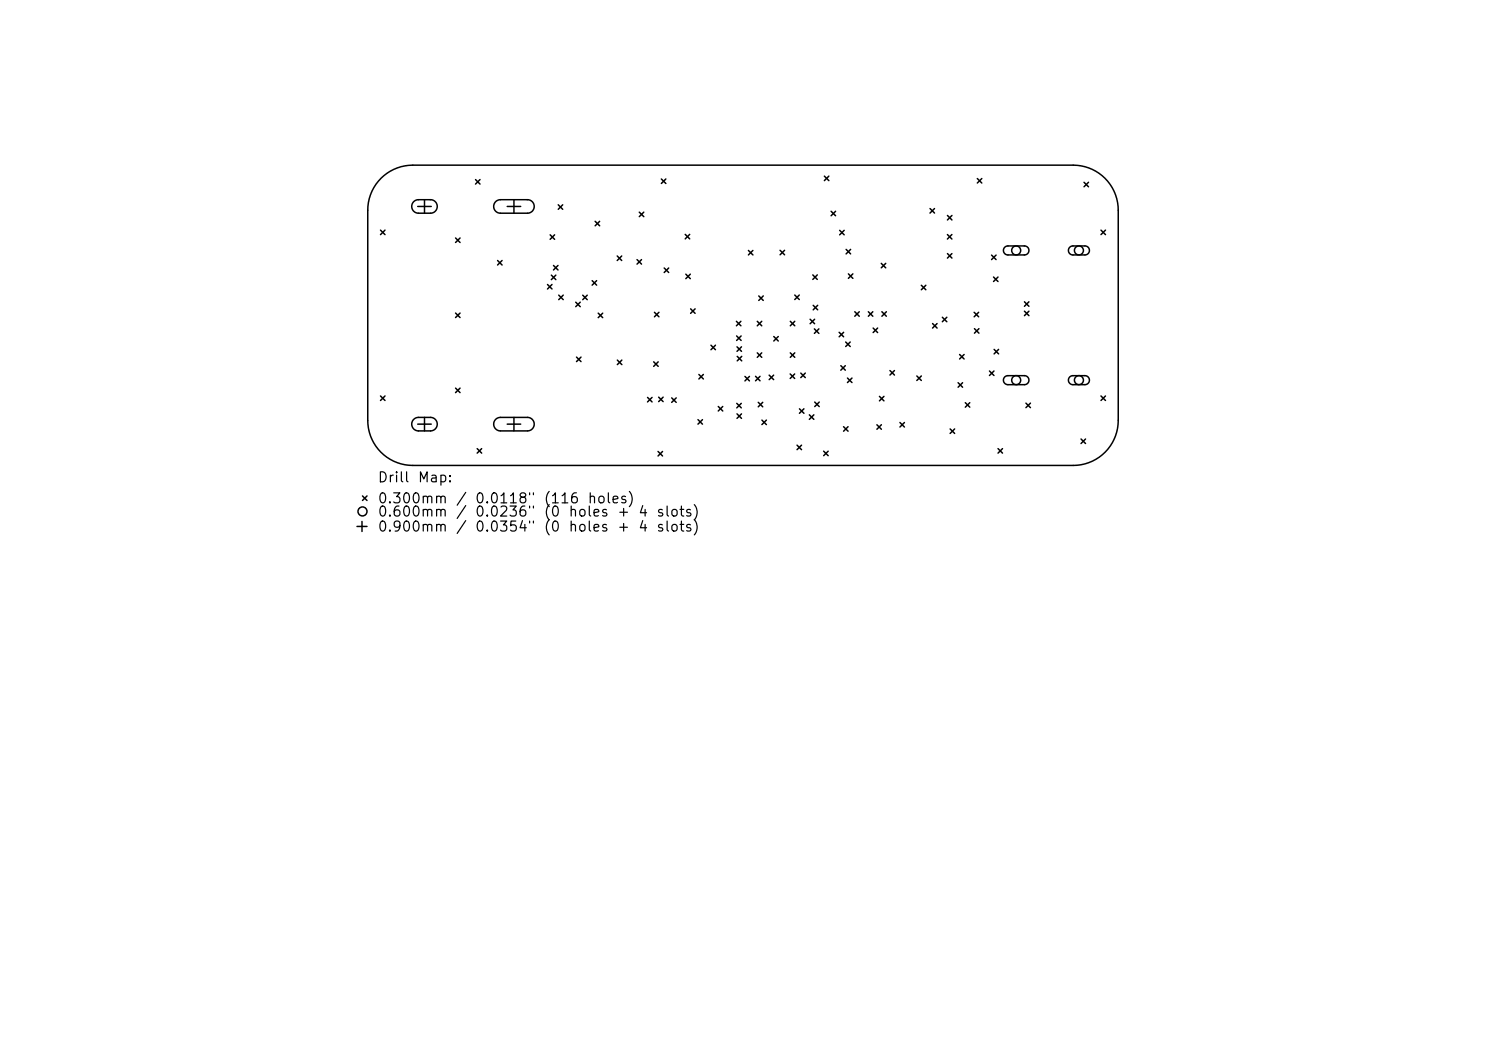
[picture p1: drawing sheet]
<svg xmlns="http://www.w3.org/2000/svg" width="297mm" height="210mm" viewBox="0 0 297 210" stroke-linecap="round" stroke-linejoin="round" font-family="sans-serif">
<defs><g id="words">
<g font-size="2">
<text x="75.4" y="96.9">Drill</text>
<text x="75.4" y="101.1">0.300mm</text>
<text x="83.4" y="96.9">Map:</text>
<text x="91" y="101.1">/</text>
<text x="94.8" y="101.1">0.0118&quot;</text>
<text x="108.5" y="101.1">(116</text>
<text x="117.3" y="101.1">holes)</text>
<text x="75.4" y="103.7">0.600mm</text>
<text x="75.4" y="106.7">0.900mm</text>
<text x="91" y="106.7">/</text>
<text x="94.8" y="103.7">0.0236&quot;</text>
<text x="94.8" y="106.7">0.0354&quot;</text>
<text x="108.5" y="103.7">(0</text>
<text x="108.5" y="106.7">(0</text>
<text x="113.5" y="103.7">holes</text>
<text x="113.5" y="106.7">holes</text>
<text x="123.2" y="103.7">+</text>
<text x="123.2" y="106.7">+</text>
<text x="127.4" y="103.7">4</text>
<text x="127.4" y="106.7">4</text>
<text x="131" y="103.7">slots)</text>
<text x="131" y="106.7">slots)</text>
</g>
</g></defs>
<g fill="none" stroke="#000" stroke-width=".3">
<path d="M76.1 35.6a9 9 0 0 1 6.4-2.6h132a9 9 0 0 1 9 9v42a9 9 0 0 1-9 9h-132a9 9 0 0 1-9-9v-42a9 9 0 0 1 2.6-6.4zM84.8 39.9v2.7M95 35.9l.9 .9M95.9 35.9l-.9 .9M102.7 39.9v2.7M132.2 35.8l.9 .9M133.1 35.8l-.9 .9M164.8 35.2l.9 .9M165.7 35.2l-.9 .9M195.3 35.7l.9 .9M196.2 35.7l-.9 .9M216.7 36.4l.9 .9"/>
<path d="M217.6 36.4l-.9 .9M76.1 46l.9 .9M77 46l-.9 .9M82.7 40.3l.8-.4h2.5a1.35 1.35 0 0 1 1.4 1.4 1.35 1.35 0 0 1-1.4 1.3h-2.4a1.35 1.35 0 0 1-1.2-.8 1.35 1.35 0 0 1 .3-1.5zM83.5 41.3h2.7M91.1 47.6l.9 .9M92 47.6l-.9 .9M99.1 40.3l.8-.4h5.5a1.35 1.35 0 0 1 1.4 1.4 1.35 1.35 0 0 1-1.4 1.3h-5.4a1.35 1.35 0 0 1-1.2-.8 1.35 1.35 0 0 1 .3-1.5zM99.5 52.1l.9 .9M100.4 52.1l-.9 .9M101.4 41.3h2.7M109.4 56.8l.9 .9"/>
<path d="M110 46.9l.9 .9M110.2 55l.9 .9M110.3 56.8l-.9 .9M110.6 53l.9 .9M110.9 46.9l-.9 .9M111.1 55l-.9 .9M111.5 53l-.9 .9M111.6 40.9l.9 .9M111.7 59l.9 .9M112.5 40.9l-.9 .9M112.6 59l-.9 .9M116.5 59l.9 .9"/>
<path d="M117.4 59l-.9 .9M118.3 56.1l.9 .9M119 44.2l.9 .9M119.2 56.1l-.9 .9M119.9 44.2l-.9 .9M123.4 51.2l.9 .9M124.3 51.2l-.9 .9M127.3 51.9l.9 .9M127.8 42.4l.9 .9M128.2 51.9l-.9 .9M128.7 42.4l-.9 .9M132.8 53.6l.9 .9"/>
<path d="M133.7 53.6l-.9 .9M137 46.8l.9 .9M137.1 54.8l.9 .9M137.9 46.8l-.9 .9M138 54.8l-.9 .9M149.6 50l.9 .9M150.5 50l-.9 .9M151.7 59.1l.9 .9M152.6 59.1l-.9 .9M155.9 50l.9 .9M156.8 50l-.9 .9M158.9 59l.9 .9"/>
<path d="M159.8 59l-.9 .9M162.5 54.9l.9 .9M163.4 54.9l-.9 .9M166.1 42.2l.9 .9M167 42.2l-.9 .9M167.8 46l.9 .9M168.7 46l-.9 .9M169.1 49.8l.9 .9M169.6 54.7l.9 .9M170 49.8l-.9 .9M170.5 54.7l-.9 .9M176.1 52.6l.9 .9"/>
<path d="M177 52.6l-.9 .9M184.1 57l.9 .9M185 57l-.9 .9M185.9 41.7l.9 .9M186.8 41.7l-.9 .9M189.4 46.9l.9 .9M189.4 43.1l.9 .9M189.4 50.7l.9 .9M190.3 46.9l-.9 .9M190.3 50.7l-.9 .9M190.3 43.1l-.9 .9M198.2 51l.9 .9"/>
<path d="M198.6 55.4l.9 .9M199.1 51l-.9 .9M199.5 55.4l-.9 .9M200.8 49.4l.6-.3h3.4a.9 .9 0 0 1 .9 .9 .9 .9 0 0 1-.9 .9h-3.3a.9 .9 0 0 1-.9-.5 .9 .9 0 0 1 .2-1zM213.8 49.4l.6-.3h2.4a.9 .9 0 0 1 .9 .9 .9 .9 0 0 1-.9 .9h-2.4a.9 .9 0 0 1-.8-.5 .9 .9 0 0 1 .2-1zM220.1 46l.9 .9M221 46l-.9 .9M76.1 79.1l.9 .9M77 79.1l-.9 .9M91.1 62.6l.9 .9M91.1 77.6l.9 .9M92 62.6l-.9 .9"/>
<path d="M92 77.6l-.9 .9M115.1 60.4l.9 .9M115.2 71.4l.9 .9M116 60.4l-.9 .9M116.1 71.4l-.9 .9M119.6 62.6l.9 .9M120.5 62.6l-.9 .9M123.4 72l.9 .9M124.3 72l-.9 .9M129.4 79.4l.9 .9M130.3 79.4l-.9 .9M130.7 72.3l.9 .9"/>
<path d="M130.8 62.4l.9 .9M131.6 72.3l-.9 .9M131.6 79.4l.9 .9M131.7 62.4l-.9 .9M132.5 79.4l-.9 .9M134.3 79.5l.9 .9M135.2 79.5l-.9 .9M138 61.7l.9 .9M138.9 61.7l-.9 .9M139.7 74.8l.9 .9M140.6 74.8l-.9 .9M142.1 69l.9 .9"/>
<path d="M143 69l-.9 .9M147.2 64.2l.9 .9M147.2 67.1l.9 .9M147.3 69.3l.9 .9M147.3 71.2l.9 .9M148.1 64.2l-.9 .9M148.1 67.1l-.9 .9M148.2 69.3l-.9 .9M148.2 71.2l-.9 .9M148.9 75.2l.9 .9M149.8 75.2l-.9 .9M151 75.2l.9 .9"/>
<path d="M151.4 64.2l.9 .9M151.4 70.5l.9 .9M151.9 75.2l-.9 .9M152.3 64.2l-.9 .9M152.3 70.5l-.9 .9M153.7 75l.9 .9M154.6 75l-.9 .9M154.7 67.2l.9 .9M155.6 67.2l-.9 .9M157.9 74.7l.9 .9M158 70.5l.9 .9M158 64.2l.9 .9"/>
<path d="M158.8 74.7l-.9 .9M158.9 64.2l-.9 .9M158.9 70.5l-.9 .9M160.1 74.6l.9 .9M161 74.6l-.9 .9M161.9 63.8l.9 .9M162.5 61l.9 .9M162.8 65.7l.9 .9M162.8 63.8l-.9 .9M163.4 61l-.9 .9M163.7 65.7l-.9 .9M167.7 66.4l.9 .9"/>
<path d="M168.1 73.1l.9 .9M168.6 66.4l-.9 .9M169 73.1l-.9 .9M169 68.3l.9 .9M169.4 75.5l.9 .9M169.9 68.3l-.9 .9M170.3 75.5l-.9 .9M170.8 62.3l.9 .9M171.7 62.3l-.9 .9M173.6 62.3l.9 .9M174.5 62.3l-.9 .9M174.5 65.6l.9 .9"/>
<path d="M175.4 65.6l-.9 .9M175.8 79.2l.9 .9M176.3 62.3l.9 .9M176.7 79.2l-.9 .9M177.2 62.3l-.9 .9M177.9 74l.9 .9M178.8 74l-.9 .9M183.2 75.1l.9 .9M184.1 75.1l-.9 .9M186.4 64.7l.9 .9M187.3 64.7l-.9 .9M188.3 63.4l.9 .9"/>
<path d="M189.2 63.4l-.9 .9M191.5 76.5l.9 .9M191.8 70.8l.9 .9M192.4 76.5l-.9 .9M192.7 70.8l-.9 .9M194.7 62.4l.9 .9M194.8 65.7l.9 .9M195.6 62.4l-.9 .9M195.7 65.7l-.9 .9M197.8 74.1l.9 .9M198.7 74.1l-.9 .9M198.7 69.8l.9 .9"/>
<path d="M199.6 69.8l-.9 .9M200.8 75.3l.6-.2h3.4a.9 .9 0 0 1 .9 .9 .9 .9 0 0 1-.9 .9h-3.3a.9 .9 0 0 1-.9-.6 .9 .9 0 0 1 .2-1zM204.8 62.2l.9 .9M204.8 60.3l.9 .9M205.7 60.3l-.9 .9M205.7 62.2l-.9 .9M213.8 75.3l.6-.2h2.4a.9 .9 0 0 1 .9 .9 .9 .9 0 0 1-.9 .9h-2.4a.9 .9 0 0 1-.8-.6 .9 .9 0 0 1 .2-1zM220.1 79.1l.9 .9M221 79.1l-.9 .9M72.5 99.1l.9 .9M73.4 99.1l-.9 .9M82.7 83.8l.8-.4h2.5a1.35 1.35 0 0 1 1.4 1.4 1.35 1.35 0 0 1-1.4 1.3h-2.4a1.35 1.35 0 0 1-1.2-.8 1.35 1.35 0 0 1 .3-1.5z"/>
<path d="M83.5 84.8h2.7M84.8 83.4v2.7M95.4 89.6l.9 .9M96.3 89.6l-.9 .9M99.1 83.8l.8-.4h5.5a1.35 1.35 0 0 1 1.4 1.4 1.35 1.35 0 0 1-1.4 1.3h-5.4a1.35 1.35 0 0 1-1.2-.8 1.35 1.35 0 0 1 .3-1.5zM101.4 84.8h2.7M102.7 83.4v2.7M131.5 90.2l.9 .9M132.4 90.2l-.9 .9M139.5 83.9l.9 .9M140.4 83.9l-.9 .9M143.6 81.2l.9 .9"/>
<path d="M144.5 81.2l-.9 .9M147.3 80.6l.9 .9M147.3 82.7l.9 .9M148.2 80.6l-.9 .9M148.2 82.7l-.9 .9M151.5 80.4l.9 .9M152.3 83.9l.9 .9M152.4 80.4l-.9 .9M153.2 83.9l-.9 .9M159.3 89l.9 .9M159.8 81.7l.9 .9M160.2 89l-.9 .9"/>
<path d="M160.7 81.7l-.9 .9M161.8 82.9l.9 .9M162.7 82.9l-.9 .9M162.8 80.3l.9 .9M163.7 80.3l-.9 .9M164.6 90.2l.9 .9M165.5 90.2l-.9 .9M168.6 85.3l.9 .9M169.5 85.3l-.9 .9M175.3 84.9l.9 .9M176.2 84.9l-.9 .9M179.9 84.4l.9 .9"/>
<path d="M180.8 84.4l-.9 .9M189.9 85.7l.9 .9M190.8 85.7l-.9 .9M192.9 80.5l.9 .9M193.8 80.5l-.9 .9M199.5 89.6l.9 .9M200.4 89.6l-.9 .9M205.1 80.6l.9 .9M206 80.6l-.9 .9M216.1 87.7l.9 .9M217 87.7l-.9 .9M71.4 105.2h2"/>
<path d="M72.4 104.2v2"/>
<circle cx="203.1" cy="50" r=".9"/>
<circle cx="215.6" cy="50" r=".9"/>
<circle cx="203.1" cy="76" r=".9"/>
<circle cx="215.6" cy="76" r=".9"/>
<circle cx="72.5" cy="102.2" r=".9"/>
</g>
<use href="#words"/>
</svg>
